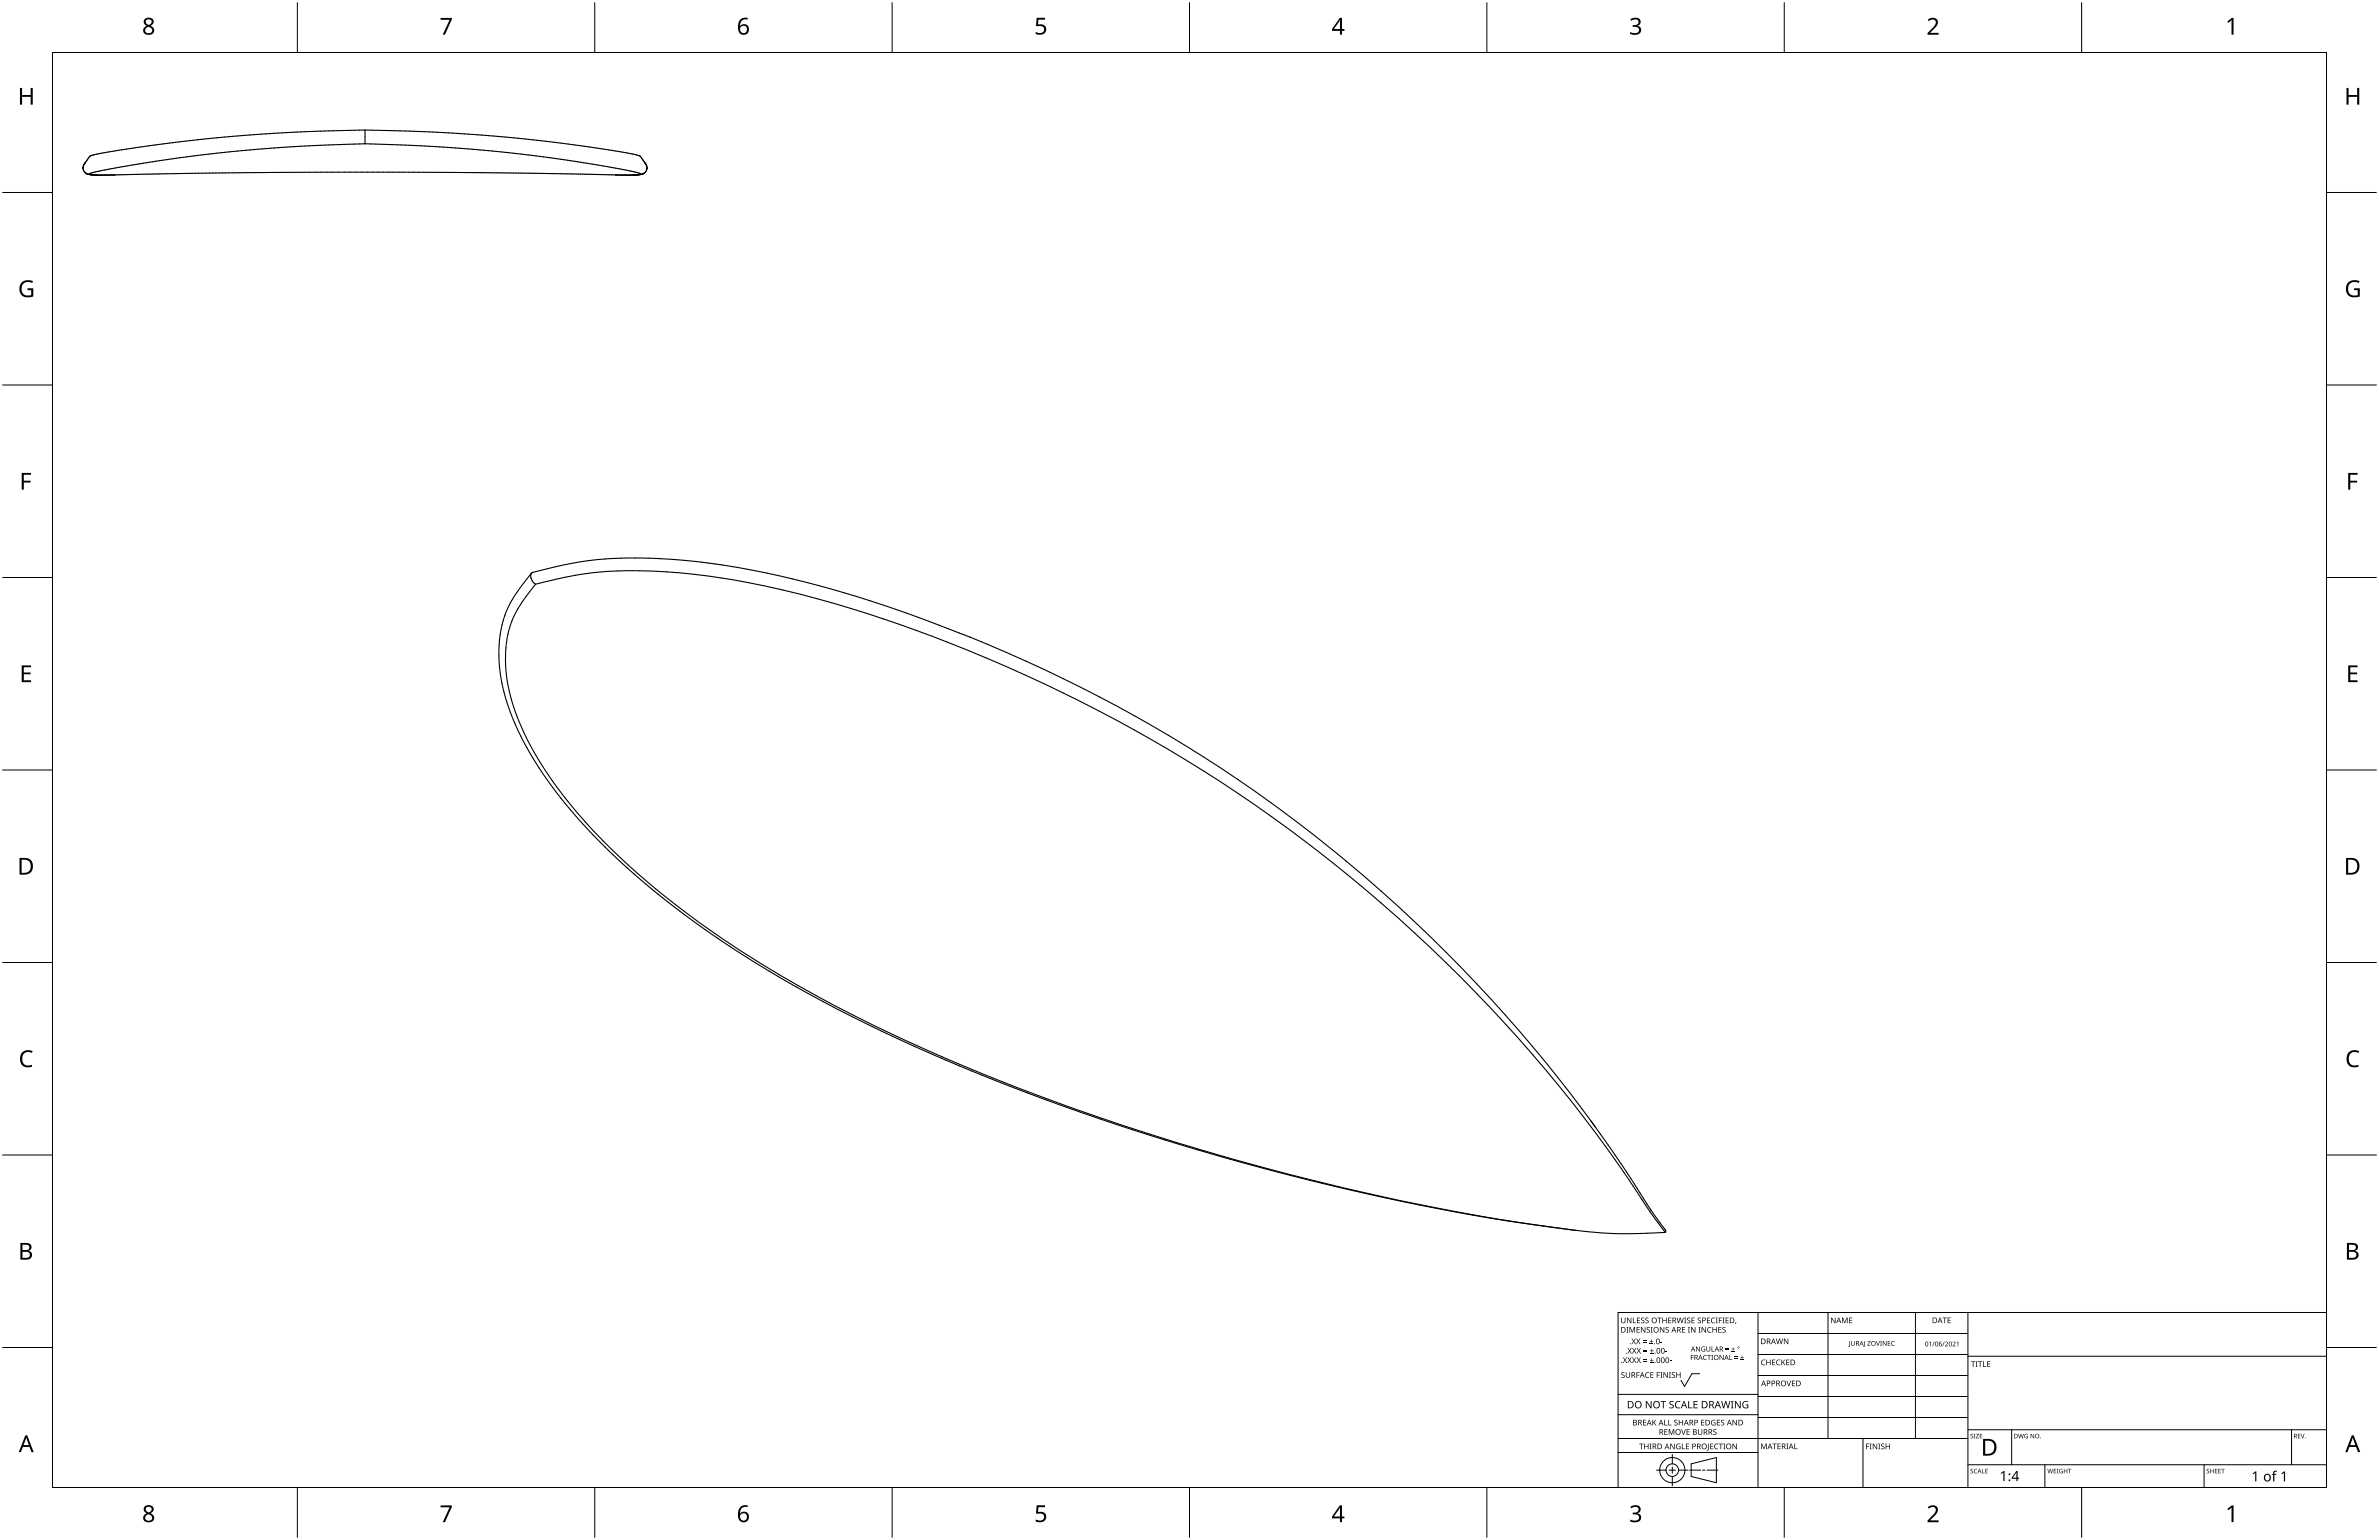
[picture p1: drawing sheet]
<svg xmlns="http://www.w3.org/2000/svg" width="864mm" height="559mm" viewBox="0 0 864 559" stroke-linecap="round" stroke-linejoin="round" font-family="sans-serif">
<g fill="none" stroke="#000" stroke-width=".4">
<path d="M30.4 59.8l-.1 .4M30.4 59.8h.1M30.5 59.7l-.1 .1M30.5 59.7h.1M30.6 59.5l-.1 .2M30.7 59.4l-.1 .1M30.7 59.4h.1M30.8 59.3l-.1 .1M30.8 59.2v.1M30.9 59.1v.1M32.6 56.8l-1.7 2.4M32.6 56.7v.1"/>
<path d="M132.5 52.2l-26.8 1.1-25.2 2.1-25.1 3.3-14.2 2.4-7.8 1.6a.53 .53 0 0 0-.8 .5l.2 .1M132.5 47.2l-27.6 .9-25.7 1.9-28.5 3.4-13.3 2.1-4.8 1.2M132.5 52.2l27.5 1.1 26 2.2 14.1 1.8 14.1 2.1 14 2.5 4.3 1.3M132.5 47.2v5M132.5 47.2l24.4 .7 22.6 1.5 21.7 2.2 22.4 3.2M223.6 54.8l8.5 1.7 2 2.6M234.2 59.2h.1M234.2 59.2v.1M234.2 59.3l.2 .2M234.4 59.5v.1M234.4 59.6l.1 .1M234.5 59.7h.1"/>
<path d="M234.5 59.7l.1 .1M234.6 59.8h.1M234.6 59.8l.2 .4M30.2 61v.1M30.2 61.1l.3 1 .7 .8M30.2 60.3v.7M30.3 60.2l-.1 .1M31.2 62.9h.1M31.3 62.9l.1 .1M31.4 63h.1M31.4 63l.2 .1M31.6 63.1h.1"/>
<path d="M31.7 63.1h.1M31.8 63.2h.1M31.9 63.2h.1M32 63.2h.1M32.1 63.2l.1 .1M32.2 63.3h.1M32.2 63.3h.2M32.4 63.3h.1M32.5 63.3l.1 .1M32.6 63.4h.1M32.7 63.4h.1M32.8 63.4h.1"/>
<path d="M32.8 63.4h.2M32.8 63.3l.4 .1M33 63.4h.1M33.1 63.4h.1M33.2 63.4l.6 .1M33.8 63.5h.3M33.8 63.5h.8M34.1 63.5h.1M34.2 63.5h.2M34.4 63.5h.1M34.4 63.5h.2M34.6 63.5h.4"/>
<path d="M35 63.5h1.1M36.1 63.5h.6M36.1 63.5h.7M41.2 63.5h-4.4M41.2 63.5h-4.5M41.7 63.5h-.5M41.7 63.5l41.8-.8 49-.2 49 .2 42.4 .8M223.9 63.5h.5M223.9 63.5h.4M224.3 63.5h2.6M224.4 63.5h2.5M226.9 63.5h.7"/>
<path d="M227.6 63.5h.8M228.3 63.5h-.7M228.9 63.5h-.6M228.9 63.5h-.5M229.5 63.5h-.6M230 63.5h-.5M230.1 63.5h-.6M230.4 63.5h-.3M230.5 63.5h-.5M230.6 63.5h-.2M230.6 63.5h.1M230.8 63.5h-.2"/>
<path d="M230.8 63.5h.1M231 63.5h-.2M231.1 63.5h-.1M231.2 63.5h-.7M231.2 63.5h-.1M231.5 63.4l-.3 .1M231.5 63.5h-.3M231.8 63.4h-.3M231.8 63.4l-.3 .1M232.2 63.4h-.4M232.2 63.3l-.4 .1M232.3 63.4h-.1"/>
<path d="M232.3 63.4h.1M232.4 63.4h.1M232.5 63.3l-.1 .1M232.5 63.2l-.3 .1M232.5 63.2h.1M232.6 63.3h-.1M232.6 63.3h.1M232.8 63.3h-.2M232.8 63.3h.1M232.9 63.3h-.1M232.9 63.3h.1M233 63.2l-.1 .1"/>
<path d="M233.1 63.2h-.1M233.1 63.2h.1M233.2 63.2h.1M233.2 63.1v.1M233.4 63.1h-.2M233.4 63.1h.1M233.5 63.1h-.1M233.5 63v.1M233.6 63h-.1M233.6 63h.1M233.7 62.9l-.1 .1M233.7 62.9h.1"/>
<path d="M233.8 62.9h-.1M234.8 60.2v.1M234.8 60.3l.1 .7M234.8 61.3l-.3 .9-.7 .7M234.8 61.2v.1M234.9 61.1l-.1 .1M234.9 61v.1M192.8 209.9l.6 1.1 1 1M192.9 208l-.3 .9 .2 1M192.9 208l-4.4 5.7-2.9 4.4-2 4.2-1.4 4.4a59 59 0 0 0 5.9 38.4l3.4 6.7 4.5 7.3 5.1 7.2 6 7.6 6.7 7.4 7.3 7.5 7.9 7.3 8.1 6.9 9.1 7.2 9.7 7.1 10.3 6.9 10.2 6.5 10 5.9 12.5 6.9 23.5 11.8 27.8 12.3 29.8 11.6 30.3 10.4 33 10.1 33.3 8.9 34.1 7.7 31 5.8 30.7 4.4M193.4 207.7l-.5 .3M193.4 207.7l9.6-2.3 7.3-1.5 6.3-.8 7.3-.5 8.9-.1 9.2 .3 9.5 .8 9.6 1.2 9.6 1.7 11.5 2.3 22.4 5.8 22.5 7.2 25.2 9.5"/>
<path d="M193.4 207.7h.1M194.4 212l-.8 1.1a37.9 37.9 0 0 0-9.7 19.9 60.2 60.2 0 0 0 7.2 34.8l4.4 7.8 5 7.7 5.6 7.5 6.8 7.9 6.8 7.2 8.5 8.1 8.9 7.8 9.5 7.5 10.1 7.4 10.3 7.1 12.8 8 10.8 6.3 11.3 6.2 12.7 6.5 13.2 6.3 14.2 6.4 15.7 6.6 17.3 6.7 16.3 6 17.9 6.1 18.2 5.8 17.1 5 18.5 5.1 18.6 4.7 20.1 4.7 17.6 3.7 21.1 3.9 16.6 2.6 16.6 2.2 9.5 .9 9.4 .1 12-.4M194.4 212l11.3-2.6 9.1-1.5 10.3-.8 11 .1 12.9 .9 12.7 1.6 13.1 2.3 15.1 3.5 15.6 4.3 16.3 5.2 16.7 5.9 16.1 6.4 16.6 7.2 15.8 7.5 16.4 8.3 14.7 8.1 14.7 8.8 12.6 8 13 8.8 13.7 10 12.5 9.7 12.9 10.7 12.3 10.8 11.5 10.6 11.2 11.1 11.6 12.1 10.7 11.9 10.2 12 8.7 11 9 11.9 7.7 11 9 13.5 5.1 6.9M352 231.1l16.7 7.1 16.2 7.5 17.5 8.9 14.6 8.1 16.9 10.1 13.5 8.7 15 10.5 15 11.3 14.2 11.6 14.4 12.6 13.7 12.9 12.7 12.7 12.4 13.4 12.3 14.1 10.8 13.4 11.2 14.9M577.5 406.7l6.3 8.8M583.8 415.5l7.2 10.6 8.3 13 5.2 7.1 .2 .7-.2 .3"/>
</g>
<path d="M19 19.1h825.5v520.7h-825.5z" fill="none" stroke="#000" stroke-width=".36"/>
<g fill="none" stroke="#000" stroke-width=".36">
<path d="M107.9 1v18.1M215.9 1v18.1M323.8 1v18.1M431.8 1v18.1M539.7 1v18.1M647.7 1v18.1M755.6 1v18.1M1 69.9h18M844.5 69.9h18.1M1 139.7h18M844.5 139.7h18.1M1 209.6h18"/>
<path d="M844.5 209.6h18.1M1 279.4h18M844.5 279.4h18.1M1 349.3h18M844.5 349.3h18.1M1 419.1h18M844.5 419.1h18.1M1 489h18M844.5 489h18.1M107.9 539.8v18M215.9 539.8v18M323.8 539.8v18"/>
<path d="M431.8 539.8v18M539.7 539.8v18M647.7 539.8v18M755.6 539.8v18"/>
</g>
<g fill="#000">
<path d="M159.9 6.5h4.1v.6l-2.5 5.5h-.8l2.5-5.4h-3.3zM376.3 6.5h3.1v.6h-2.4l-.2 1.8a2.04 2.04 0 0 1 3 1.7 2.04 2.04 0 0 1-2.8 2l-1.1-.3v-.7a1.97 1.97 0 0 0 3.1-.6 1.39 1.39 0 0 0-.5-1.4 1.39 1.39 0 0 0-1.5-.1l-.9-.2zM591.8 7a2.17 2.17 0 0 1 2.2-.7 2.17 2.17 0 0 1 1.6 1.6 1.48 1.48 0 0 1-1.3 1.5 1.62 1.62 0 0 1 1.5 1.8 1.62 1.62 0 0 1-1.8 1.4l-2.2-.3v-.7a2.16 2.16 0 0 0 3.2-.5 1.23 1.23 0 0 0-1.7-1.4h-.6v-.6a1.41 1.41 0 0 0 1.5-.1 1.41 1.41 0 0 0 .5-1.4 1.78 1.78 0 0 0-2.5-.1zM699.8 7.2a2.02 2.02 0 0 1 2.3-.8 2.02 2.02 0 0 1 1.3 2.1l-.5 1.1-2.2 2.3h3v.7h-4v-.6l1.9-2a1.71 1.71 0 0 0 .5-2.8l-.8-.1-1.1 .6zM808.5 7.8l1.7-1.3h.6v6.1h-.7v-5.3l-1.2 1zM7.2 31.9h.8v2.6h3.1v-2.6h.8v6.1h-.8v-2.9h-3.1v2.9h-.8zM851.8 31.9h.8v2.6h3.1v-2.6h.7v6.1h-.7v-2.9h-3.1v2.9h-.8zM7.9 102.5a3.9 3.9 0 0 1 4.1-.5l-.3 .7a2.51 2.51 0 0 0-3.8 1.9 2.51 2.51 0 0 0 3.4 2.5v-1.8h-1.3v-.7h2.1v3l-.5 .1a3.1 3.1 0 0 1-4.5-2.2 3.5 3.5 0 0 1 .8-3zM852.4 102.5a3.9 3.9 0 0 1 4.2-.5l-.3 .7a2.51 2.51 0 0 0-3.9 1.9 2.51 2.51 0 0 0 3.5 2.5v-1.8h-1.4v-.7h2.1v3l-.4 .1a3.1 3.1 0 0 1-4.6-2.2 3.5 3.5 0 0 1 .8-3zM7.9 171.6h3.4v.7h-2.7v2.1h2.5v.7h-2.5v2.6h-.7zM852.4 171.6h3.4v.7h-2.6v2.1h2.5v.7h-2.5v2.6h-.8zM7.9 241.5h3.4v.6h-2.7v1.9h2.5v.7h-2.5v2.2h2.7v.6h-3.4z"/>
<path d="M852.4 241.5h3.4v.6h-2.6v1.9h2.5v.7h-2.5v2.2h2.6v.6h-3.4zM8 381.9a3.4 3.4 0 0 1 3.9-.5l-.3 .7a2.37 2.37 0 0 0-3 .2 2.37 2.37 0 0 0-.4 2.9 2.31 2.31 0 0 0 3.4 1.2v.7a3.1 3.1 0 0 1-3.6-.6 3.1 3.1 0 0 1-.5-3.6zM852.6 381.9a3.4 3.4 0 0 1 3.8-.5l-.3 .7a2.37 2.37 0 0 0-2.9 .2 2.37 2.37 0 0 0-.4 2.9 2.31 2.31 0 0 0 3.4 1.2v.7a3.1 3.1 0 0 1-3.6-.6 3.1 3.1 0 0 1-.6-3.6zM159.9 546.3h4.1v.5l-2.5 5.5h-.8l2.5-5.4h-3.3zM376.3 546.2h3.1v.7h-2.4l-.2 1.8a2.04 2.04 0 0 1 3 1.6 2.04 2.04 0 0 1-2.8 2l-1.1-.3v-.7a1.97 1.97 0 0 0 3.1-.6 1.39 1.39 0 0 0-.5-1.4 1.39 1.39 0 0 0-1.5-.1l-.9-.1zM591.8 546.8a2.17 2.17 0 0 1 2.2-.7 2.17 2.17 0 0 1 1.6 1.6 1.48 1.48 0 0 1-1.3 1.4 1.62 1.62 0 0 1 1.5 1.8 1.62 1.62 0 0 1-1.8 1.5l-2.2-.3v-.7a2.16 2.16 0 0 0 3.2-.5 1.23 1.23 0 0 0-1.7-1.4h-.6v-.6a1.41 1.41 0 0 0 1.5-.2 1.41 1.41 0 0 0 .5-1.4 1.78 1.78 0 0 0-2.5 0zM699.8 546.9a2.02 2.02 0 0 1 2.3-.7 2.02 2.02 0 0 1 1.3 2l-.5 1.1-2.2 2.4h3v.7h-4v-.7l1.9-1.9a1.71 1.71 0 0 0 .5-2.9h-.8l-1.1 .5zM808.5 547.5l1.7-1.2h.6v6h-.7v-5.3l-1.2 1z"/>
<path d="M52.4 7a1.79 1.79 0 0 1 2.3-.6 1.79 1.79 0 0 1 .9 2.1l-1 .8a1.73 1.73 0 0 1 1.3 2.3 1.73 1.73 0 0 1-2.4 1 1.64 1.64 0 0 1-1.5-1.5 1.64 1.64 0 0 1 1.2-1.7 1.61 1.61 0 0 1-.8-2.4zM52.7 11a1.2 1.2 0 0 0 2.4 0 1.2 1.2 0 0 0-2.4 0zM53 8a1.02 1.02 0 0 0 2 0 1.02 1.02 0 0 0-2 0z"/>
<path d="M268.8 7.1l.9-.6 1-.1 .7 .1v.6a2.05 2.05 0 0 0-2.7 2.4 1.88 1.88 0 0 1 2.8-.2 1.88 1.88 0 0 1-.1 2.8 2.13 2.13 0 0 1-2.6 .2 2.13 2.13 0 0 1-.9-2.3l.1-1.6zM268.6 10.7a1.32 1.32 0 0 0 2.6 0 1.32 1.32 0 0 0-2.6 0z"/>
<path d="M486.4 6.5h.8v4h.8v.7h-.8v1.4h-.8v-1.4h-2.9v-.6zM486.4 7.3l-2.2 3.2h2.2z"/>
<path d="M7.1 311.3h1.9a3 3 0 0 1 3 3.1 3 3 0 0 1-3.2 3h-1.7zM7.9 312v4.7h.8a2.38 2.38 0 0 0 2.4-2.3 2.38 2.38 0 0 0-2.2-2.4z"/>
<path d="M851.6 311.3h1.9a3 3 0 0 1 3 3.1 3 3 0 0 1-3.2 3h-1.7zM852.4 312v4.7h.8a2.38 2.38 0 0 0 2.5-2.3 2.38 2.38 0 0 0-2.3-2.4z"/>
<path d="M7.4 451h1.7a1.65 1.65 0 0 1 1.9 .4 1.65 1.65 0 0 1 .3 1.8l-1 .7a1.66 1.66 0 0 1 1.3 2 1.66 1.66 0 0 1-2.1 1.2h-2.1zM8.2 454.2v2.2h1.2a1.15 1.15 0 0 0 1.4-1.1 1.15 1.15 0 0 0-1.5-1.1zM8.2 451.7v1.9h1.1a1.04 1.04 0 0 0 1.3-1.1 1.04 1.04 0 0 0-1.4-.8z"/>
<path d="M852 451h1.7a1.65 1.65 0 0 1 1.8 .4 1.65 1.65 0 0 1 .3 1.8l-1 .7a1.66 1.66 0 0 1 1.4 2 1.66 1.66 0 0 1-2.1 1.2h-2.1zM852.7 454.2v2.2h1.2a1.15 1.15 0 0 0 1.5-1.1 1.15 1.15 0 0 0-1.5-1.1zM852.7 451.7v1.9h1.1a1.04 1.04 0 0 0 1.4-1.1 1.04 1.04 0 0 0-1.5-.8z"/>
<path d="M9.2 520.8h.7l2.3 6.1h-.8l-.7-1.9h-2.4l-.7 1.9h-.8zM9.5 521.6l-.9 2.8h1.9z"/>
<path d="M853.7 520.8h.7l2.4 6.1h-.8l-.7-1.9h-2.4l-.8 1.9h-.7zM854.1 521.6l-1 2.8h1.9z"/>
<path d="M52.4 546.8a1.79 1.79 0 0 1 2.3-.7 1.79 1.79 0 0 1 .9 2.1l-1 .9a1.73 1.73 0 0 1 1.3 2.2 1.73 1.73 0 0 1-2.4 1.1 1.64 1.64 0 0 1-1.5-1.5 1.64 1.64 0 0 1 1.2-1.8 1.61 1.61 0 0 1-.8-2.3zM52.7 550.7a1.2 1.2 0 0 0 2.4 0 1.2 1.2 0 0 0-2.4 0zM53 547.8a1.02 1.02 0 0 0 2 0 1.02 1.02 0 0 0-2 0z"/>
<path d="M268.8 546.8l.9-.5 1-.1h.7v.7a2.05 2.05 0 0 0-2.7 2.3 1.88 1.88 0 0 1 2.8-.2 1.88 1.88 0 0 1-.1 2.8 2.13 2.13 0 0 1-2.6 .3 2.13 2.13 0 0 1-.9-2.4l.1-1.5zM268.6 550.4a1.32 1.32 0 0 0 2.6 0 1.32 1.32 0 0 0-2.6 0z"/>
<path d="M486.4 546.2h.8v4.1h.8v.6h-.8v1.4h-.8v-1.4h-2.9v-.6zM486.4 547l-2.2 3.3h2.2z"/>
</g>
<g fill="none" stroke="#000" stroke-width=".36">
<path d="M638.2 476.3v63.5h-50.8v-63.5h257.1M663.6 476.3v45.7M695.3 476.3v45.7M714.4 476.3v63.5M617 498.5h-2.8l-2.7 4.6-1.3-2.2M638.2 483.9h76.2M638.2 491.5h76.2M638.2 499.1h76.2M714.4 492.1h130.1M587.4 513.3h50.8M587.4 506h50.8M638.2 506.7h76.2"/>
<path d="M638.2 514.4h76.2M714.4 518.8h130.1M730.2 518.8v12.7M831.8 518.8v12.7M587.4 527.1h50.8M587.4 522h127M601.3 533.5h3.5M605.9 533.5h2.3M607.1 527.7v3.5M607.1 532.3v2.3M607.1 535.7v3.5M609.3 533.5h3.5"/>
<path d="M613.3 533.5h4M613.9 531.2l9.2-2.3v9.1l-9.2-2.3zM618 533.5h.9M619.6 533.5h4M676.3 522v17.8M714.4 531.5h130.1M742.3 531.5v8.3M800.1 531.5v8.3"/>
<circle cx="607.1" cy="533.5" r="2.29"/>
<circle cx="607.1" cy="533.5" r="4.6"/>
</g>
<g fill="#000">
<path d="M588.5 478.1h.3v1.3a.53 .53 0 0 0 .5 .5 .53 .53 0 0 0 .5-.5v-1.3h.3v1.3a.78 .78 0 0 1-.8 .8 .78 .78 0 0 1-.8-.8zM595.8 478.3l.7-.2 .4 .1-.1 .2a.47 .47 0 0 0-.6-.2 .47 .47 0 0 0-.2 .7 .47 .47 0 0 0 .6 .2 .66 .66 0 0 1 .2 1 .66 .66 0 0 1-1 0v-.2a.51 .51 0 0 0 .7 .1 .51 .51 0 0 0 .2-.7 .51 .51 0 0 0-.7-.2zM597.4 478.3l.7-.2 .4 .1-.1 .2a.47 .47 0 0 0-.6-.2 .47 .47 0 0 0-.2 .7 .47 .47 0 0 0 .6 .2 .66 .66 0 0 1 .2 1 .66 .66 0 0 1-1.1 0l.1-.2a.51 .51 0 0 0 .7 .1 .51 .51 0 0 0 .1-.7 .51 .51 0 0 0-.7-.2zM612.5 478.3l.7-.2 .4 .1-.1 .2a.47 .47 0 0 0-.6-.2 .47 .47 0 0 0-.2 .7 .47 .47 0 0 0 .6 .2 .66 .66 0 0 1 .2 1 .66 .66 0 0 1-1 0v-.2a.51 .51 0 0 0 .7 .1 .51 .51 0 0 0 .1-.7 .51 .51 0 0 0-.6-.2zM616.4 478.3l.7-.2 .4 .1-.1 .2a.47 .47 0 0 0-.6-.2 .47 .47 0 0 0-.3 .7 .47 .47 0 0 0 .7 .2 .66 .66 0 0 1 .2 1 .66 .66 0 0 1-1.1 0l.1-.2a.51 .51 0 0 0 .6 .1 .51 .51 0 0 0 .2-.7 .51 .51 0 0 0-.7-.2zM621.4 478.4l.7-.3 .5 .1-.1 .2a.81 .81 0 0 0-1.1 .8 .81 .81 0 0 0 1.2 .7 .96 .96 0 0 1-1.4-.2 .96 .96 0 0 1 .2-1.3zM630 479.8h.3l-.4 .7zM588.6 498.1l.7-.2 .4 .1v.2a.47 .47 0 0 0-.7-.2 .47 .47 0 0 0-.2 .7 .47 .47 0 0 0 .6 .2 .66 .66 0 0 1 .2 1 .66 .66 0 0 1-1 0v-.2a.51 .51 0 0 0 .7 .1 .51 .51 0 0 0 .2-.7 .51 .51 0 0 0-.7-.2zM589.1 492.6h.3l.5 .7 .5-.7h.3l-.7 .9 .7 1.1h-.3l-.5-.9-.6 .9h-.2l.6-1.1zM590.4 481.5h.7l-.2 .2v1.6l.2 .2h-.7l.2-.2v-1.6zM590.2 497.9h.2v1.3a.53 .53 0 0 0 .6 .6 .53 .53 0 0 0 .5-.6v-1.3h.2v1.3a.78 .78 0 0 1-.7 .8 .78 .78 0 0 1-.8-.8zM590.6 478.1h.3l1.1 1.7v-1.7h.2v2h-.3l-1.1-1.6v1.6h-.2z"/>
<path d="M590.8 492.6h.3l.5 .7 .5-.7h.2l-.6 .9 .7 1.1h-.3l-.6-.9-.5 .9h-.3l.7-1.1zM590.8 489.1h.3l.5 .8 .5-.8h.2l-.6 1 .7 1.1h-.3l-.5-.9-.6 .9h-.2l.6-1.1zM591.5 481.5h.4l.6 1.7 .7-1.7h.3v2h-.2v-1.7l-.7 1.7h-.2l-.7-1.7 .1 1.7h-.3zM592.8 478.1h.2v1.8h.9v.2h-1.1zM592.3 485.7h.2l.5 .8 .5-.8h.3l-.6 1 .7 1.1h-.3l-.6-.9-.5 .9h-.3l.7-1.1zM592.4 492.6h.3l.5 .7 .5-.7h.3l-.6 .9 .6 1.1h-.3l-.5-.9-.5 .9h-.3l.7-1.1zM592.5 489.1h.2l.5 .8 .5-.8h.3l-.6 1 .7 1.1h-.3l-.6-.9-.5 .9h-.3l.7-1.1zM594 497.9h1.2v.2h-.9v.8h.8v.2h-.8v.8h-.3zM594.1 481.5h1.1v.2h-.9v.7h.9v.2h-.9v.7h.9v.2h-1.1zM594.2 478.1h1.2v.2h-.9v.7h.8v.2h-.8v.7h.9v.2h-1.2zM593.9 485.7h.3l.5 .8 .5-.8h.3l-.7 1 .7 1.1h-.3l-.5-.9-.5 .9h-.3l.7-1.1zM594.1 492.6h.3l.5 .7 .5-.7h.2l-.6 .9 .7 1.1h-.3l-.5-.9-.6 .9h-.2l.6-1.1z"/>
<path d="M594.1 489.1h.3l.5 .8 .5-.8h.3l-.7 1 .7 1.1h-.3l-.5-.9-.6 .9h-.2l.6-1.1zM596.4 486.9h1.3v.2h-1.3zM596.4 486.4h1.3v.2h-1.3zM596.6 493.8h1.3v.2h-1.3zM596.6 493.2h1.3v.2h-1.3zM596.6 490.3h1.3v.2h-1.3zM596.6 489.8h1.3v.2h-1.3zM595.7 481.5h.3l1 1.7v-1.7h.3v2h-.3l-1.1-1.6v1.6h-.2zM597.5 498.2l.7-.3 .5 .1-.1 .2a.81 .81 0 0 0-1.1 .8 .81 .81 0 0 0 1.2 .7 .96 .96 0 0 1-1.4-.2 .96 .96 0 0 1 .2-1.3zM598.8 487.6h1.3v.2h-1.3zM598.9 494.4h1.4v.2h-1.4zM599 491h1.3v.2h-1.3z"/>
<path d="M597.8 481.7l.7-.2 .4 .1-.1 .2a.47 .47 0 0 0-.6-.2 .47 .47 0 0 0-.2 .7 .47 .47 0 0 0 .6 .2 .66 .66 0 0 1 .2 1 .66 .66 0 0 1-1 0v-.2a.51 .51 0 0 0 .7 .1 .51 .51 0 0 0 .2-.7 .51 .51 0 0 0-.7-.2zM599.3 486.1h.2v.5h.6v.2h-.6v.6h-.2v-.6h-.5v-.2h.5zM599.5 492.9h.2v.6h.6v.2h-.6v.6h-.2v-.6h-.6v-.2h.6zM599.5 489.5h.2v.6h.6v.2h-.6v.5h-.2v-.5h-.5v-.2h.5zM599.2 481.5h.7l-.2 .2v1.6l.2 .2h-.7l.3-.2v-1.6zM599.1 497.9h1.1v.2h-.8v.7h.8v.2h-.8v.7h.8v.2h-1.1zM601.4 497.9h1.1v.2h-.8v.8h.8v.2h-.8v.8h-.3zM601.6 478.1h1.5v.2h-.6v1.8h-.2v-1.8h-.7zM602.7 486.9h.7v.2h-.7zM602.7 497.9h.8l-.3 .2v1.6l.3 .2h-.8l.3-.2v-1.6zM602.6 481.5h.2l1.1 1.7v-1.7h.3v2h-.3l-1.1-1.6v1.6h-.2zM604.6 490.3h.6v.2h-.6z"/>
<path d="M603.5 478.1h.2v.9h1v-.9h.3v2h-.3v-.9h-1v.9h-.2zM603.8 497.9h.3l1.1 1.7v-1.7h.3v2h-.3l-1.1-1.6v1.6h-.3zM604.7 481.7l.7-.2 .4 .1-.1 .2a.47 .47 0 0 0-.6-.2 .47 .47 0 0 0-.2 .7 .47 .47 0 0 0 .6 .2 .66 .66 0 0 1 .2 1 .66 .66 0 0 1-1 0v-.2a.51 .51 0 0 0 .7 .1 .51 .51 0 0 0 .1-.7 .51 .51 0 0 0-.6-.2zM606.2 493.7h.6v.2h-.6zM605.8 497.9h.8l-.3 .2v1.6l.3 .2h-.8l.3-.2v-1.6zM605.6 478.1h1.1v.2h-.9v.7h.8v.2h-.8v.7h.9v.2h-1.1zM607 498.1l.7-.2 .4 .1-.1 .2a.47 .47 0 0 0-.6-.2 .47 .47 0 0 0-.2 .7 .47 .47 0 0 0 .6 .2 .66 .66 0 0 1 .2 1 .66 .66 0 0 1-1.1 0l.1-.2a.51 .51 0 0 0 .7 .1 .51 .51 0 0 0 .1-.7 .51 .51 0 0 0-.7-.2zM608.5 497.9h.3v.9h1v-.9h.3v2h-.3v-.9h-1v.9h-.3zM608.7 478.1h.2l.4 1.7 .5-1.7h.3l.4 1.7 .5-1.7h.2l-.5 2h-.3l-.5-1.7-.5 1.7h-.2zM610.6 481.5h1.1v.2h-.9v.7h.9v.2h-.9v.7h.9v.2h-1.1zM611.4 478.1h.7l-.2 .2v1.6l.2 .2h-.7l.2-.2v-1.6zM612.7 481.5h.8l-.3 .2v1.6l.3 .2h-.8l.3-.2v-1.6z"/>
<path d="M613.8 491.7h1v.2h-.8v.6h.8v.2h-.8v.8h-.2zM614 478.1h1.2v.2h-.9v.7h.8v.2h-.8v.7h.9v.2h-1.2zM613.8 481.5h.3l1.1 1.7v-1.7h.3v2h-.3l-1.1-1.6v1.6h-.3zM615.7 488.6h.2l1 1.5v-1.5h.2v1.8h-.3l-.9-1.5v1.5h-.2zM616.6 481.5h.7l-.2 .2v1.6l.2 .2h-.7l.2-.2v-1.6zM617.8 488.8l.8-.2 .4 .1-.1 .2a.75 .75 0 0 0-1.2 .5 .75 .75 0 0 0 1.1 .8v-.5h-.4v-.3h.6v.9a1 1 0 0 1-1.3-.2 1 1 0 0 1 .1-1.3zM618.5 491.9l.6-.3 .5 .1-.1 .2a.73 .73 0 0 0-1 .7 .73 .73 0 0 0 1.1 .6 .86 .86 0 0 1-1.3-.1 .86 .86 0 0 1 .2-1.2zM617.7 481.5h.3l1.1 1.7v-1.7h.2v2h-.3l-1.1-1.6v1.6h-.2zM619.7 491.7h1.4v.2h-.6v1.6h-.2v-1.6h-.6zM620 481.8l.7-.3 .6 .1-.1 .2a.81 .81 0 0 0-1.2 .8 .81 .81 0 0 0 1.2 .7 .96 .96 0 0 1-1.4-.2 .96 .96 0 0 1 .2-1.3zM619.6 478.1h1.2v.2h-.9v.7h.8v.2h-.8v.7h.9v.2h-1.2zM619.4 488.6h.3v1.2a.47 .47 0 0 0 .4 .4 .47 .47 0 0 0 .5-.4v-1.2h.2v1.2a.7 .7 0 0 1-.7 .6 .7 .7 0 0 1-.7-.6z"/>
<path d="M621.3 488.6h.2v1.6h.8v.2h-1zM621.2 491.7h.7l-.2 .1v1.5l.2 .2h-.7l.2-.2v-1.5zM621.6 481.5h.3v.9h1v-.9h.3v2h-.3v-.9h-1v.9h-.3zM622.8 478.1h.8l-.3 .2v1.6l.3 .2h-.8l.3-.2v-1.6zM624 478.1h1.1v.2h-.9v.8h.8v.2h-.8v.8h-.2zM623.7 481.5h1.2v.2h-.9v.7h.8v.2h-.8v.7h.9v.2h-1.2zM624.2 491.7h.3l1 1.5v-1.5h.2v1.8h-.3l-1-1.5v1.5h-.2zM625.3 478.1h.7l-.2 .2v1.6l.2 .2h-.7l.2-.2v-1.6zM626.4 489.7l1.2 .2zM626.4 489.2l1.2 .2zM625.3 481.7l.7-.2 .4 .1-.1 .2a.47 .47 0 0 0-.6-.2 .47 .47 0 0 0-.2 .7 .47 .47 0 0 0 .6 .2 .66 .66 0 0 1 .2 1 .66 .66 0 0 1-1 0v-.2a.51 .51 0 0 0 .7 .1 .51 .51 0 0 0 .2-.7 .51 .51 0 0 0-.7-.2zM626.4 478.1h1.1v.2h-.9v.7h.9v.2h-.9v.7h.9v.2h-1.1z"/>
<path d="M627.8 491.7h.2v1.6h.8v.2h-1zM628.5 490.2l1.2 .2zM629 488.9l.2 .5h.5l-.5 .2v.5l-.2-.5h-.5l.5-.2zM629.7 492.7l1.2 .2zM629.7 492.2l1.2 .2zM631.8 493.3l1.2 .2zM632.3 492l.2 .5h.5l-.5 .2v.5l-.2-.5h-.5l.5-.2zM639.6 493.6l.7-.3 .5 .1-.1 .3a.81 .81 0 0 0-1.1 .7 .81 .81 0 0 0 1.2 .7 .96 .96 0 0 1-1.4-.1 .96 .96 0 0 1 .2-1.4zM641.2 493.3h.3v.9h1v-.9h.2v2.1h-.2v-1h-1v1h-.3zM643.3 493.3h1.1v.3h-.8v.6h.8v.2h-.8v.7h.8v.3h-1.1zM645 493.6l.7-.3 .6 .1-.1 .3a.81 .81 0 0 0-1.2 .7 .81 .81 0 0 0 1.2 .7 .96 .96 0 0 1-1.3-.1 .96 .96 0 0 1 .1-1.4zM644.7 485.7h.3l.4 1.7 .4-1.7h.3l.5 1.7 .4-1.7h.3l-.6 2h-.2l-.5-1.7-.5 1.7h-.3z"/>
<path d="M646.7 493.3h.2v1l.9-1h.3l-.8 .9 .8 1.2h-.3l-.7-1-.2 1h-.2zM647.6 485.7h.3l1 1.7v-1.7h.3v2h-.3l-1.1-1.6v1.6h-.2zM648.4 493.3h1.2v.3h-.9v.6h.8v.2h-.8v.7h.9v.3h-1.2zM664.7 478.1h.3l1.1 1.7v-1.7h.2v2h-.3l-1.1-1.7v1.7h-.2zM668.7 478.1h.3l.7 1.6 .6-1.6h.4v2h-.3l.1-1.8-.7 1.8h-.2l-.7-1.8v1.8h-.2zM671.3 486.6h.3l-.1 1.8-.5 .4-.1-.2 .4-.2zM671.2 478.1h1.2v.2h-.9v.6h.8v.3h-.8v.7h.9v.2h-1.2zM672 486.6h.2v1.1a.44 .44 0 0 0 .4 .5 .44 .44 0 0 0 .5-.5v-1.1h.2v1.1a.66 .66 0 0 1-.7 .6 .66 .66 0 0 1-.6-.6zM676.7 486.6h.2v1.8l-.5 .4-.1-.2 .4-.2zM677.9 486.6h1.1l-.9 1.5h1v.2h-1.2l.9-1.5h-.9zM681 486.6h.2l.5 1.5 .5-1.5h.2l-.6 1.7h-.2zM682.5 486.6h.6l-.2 .2 .2 1.5h-.6l.2-.2z"/>
<path d="M683.5 486.6h.2l.9 1.4v-1.4h.2v1.7h-.2l-.9-1.4v1.4h-.2zM685.3 486.6h.9v.2h-.7v.5h.7l-.7 .2v.6h.7v.2h-.9zM686.7 486.8l.6-.2 .5 .1-.1 .2a.68 .68 0 0 0-1 .6 .68 .68 0 0 0 1 .6 .8 .8 0 0 1-1.1-.1 .8 .8 0 0 1 .1-1.2zM700.3 487.2l.6-.4v1.7h-.2v-1.4zM702.1 486.8h.2l-.6 1.7h-.2zM705.7 486.8h.2l-.6 1.7h-.2zM705.2 478.1h1.5v.2h-.6v1.8h-.3v-1.8h-.6zM706.1 487a.61 .61 0 0 1 1 .1 .61 .61 0 0 1-.4 .9l-.4 .3h.9v.2h-1.1l.4-.6a.46 .46 0 0 0 .5-.6 .46 .46 0 0 0-.8-.2zM707 478.1h1.2v.2h-.9v.6h.8v.3h-.8v.7h.9v.2h-1.2zM708.8 487a.61 .61 0 0 1 1 .1 .61 .61 0 0 1-.4 .9l-.4 .3h.9v.2h-1.1l.4-.6a.46 .46 0 0 0 .5-.6 .46 .46 0 0 0-.8-.2zM710.2 487.2l.7-.4v1.7h-.2v-1.4zM715.5 494h1.5v.2h-.6v1.8h-.3v-1.8h-.6z"/>
<path d="M717.2 494h.7l-.2 .2v1.6l.2 .2h-.7l.2-.2v-1.6zM718 494h1.6v.2h-.7v1.8h-.2v-1.8h-.7zM719.9 494h.2v1.8h.9v.2h-1.1zM721.4 494h1.1v.2h-.9v.6h.8v.2h-.8v.8h.9v.2h-1.1zM596.5 515.2h1.1v.2h-.9v.6h.8v.3h-.8v.7h.9v.2h-1.1zM597.4 508.4h.4l1.4 2.2v-2.2h.3v2.6h-.4l-1.4-2.2 .1 2.2h-.4zM599.8 515.2h.3v1l.9-1h.3l-.8 .9 .8 1.1h-.3l-.7-1-.2 1h-.3zM602.8 508.4h2v.3h-.8v2.3h-.4v-2.3h-.8zM604.1 515.2h.3v1.8h.9v.2h-1.2zM605.6 515.2h.3v1.8h.9v.2h-1.2zM606.1 508.6l.6-.2 .9 .1-.3 .2a.55 .55 0 0 0-1 .2 .55 .55 0 0 0 .7 .7 .82 .82 0 0 1 .5 1.2 .82 .82 0 0 1-1.2 .2l-.3-.1v-.3l.3 .1a.59 .59 0 0 0 1-.3 .59 .59 0 0 0-.8-.7l-.5-.4zM607.8 515.4l.7-.2 .5 .1-.1 .2a.47 .47 0 0 0-.7-.2 .47 .47 0 0 0-.2 .6 .47 .47 0 0 0 .6 .3 .66 .66 0 0 1 .2 1 .66 .66 0 0 1-1 0l.1-.2a.51 .51 0 0 0 .6 0 .51 .51 0 0 0 .2-.6 .51 .51 0 0 0-.7-.2z"/>
<path d="M608.4 508.7l.9-.4 .7 .2-.1 .3a1.06 1.06 0 0 0-1.5 .9 1.06 1.06 0 0 0 1.5 1v.2a1.38 1.38 0 0 1-1.7-.4 1.38 1.38 0 0 1 .2-1.8zM610.3 518.6h.2l.6 1.7 .6-1.7h.3l-.8 2h-.2zM609.4 515.2h.3v.8h1v-.8h.3v2h-.3v-.9h-1v.9h-.3zM612.8 508.4h.4v2.3h1.1v.3h-1.5zM614.8 508.4h1.4v.3h-1.1v.8h1.1v.3h-1.1v.9h1.1v.3h-1.4zM616.4 518.6h.2v1.3a.53 .53 0 0 0 .6 .5 .53 .53 0 0 0 .5-.5v-1.3h.2v1.3a.78 .78 0 0 1-.7 .8 .78 .78 0 0 1-.8-.8zM617.5 515.2h1.2v.2h-.9v.6h.8v.3h-.8v.7h.9v.2h-1.2zM621.4 515.4l.7-.2 .6 .1-.1 .2a.84 .84 0 0 0-1.3 .6 .84 .84 0 0 0 1.2 .9v-.6h-.4v-.3h.7v1a1.11 1.11 0 0 1-1.5-.2 1.11 1.11 0 0 1 .1-1.5zM623.2 515.2h1.2v.2h-.9v.6h.8v.3h-.8v.7h.9v.2h-1.2zM624.8 515.4l.7-.2 .4 .1-.1 .2a.47 .47 0 0 0-.6-.2 .47 .47 0 0 0-.2 .6 .47 .47 0 0 0 .6 .3 .66 .66 0 0 1 .2 1 .66 .66 0 0 1-1 0v-.2a.51 .51 0 0 0 .7 0 .51 .51 0 0 0 .2-.6 .51 .51 0 0 0-.7-.2zM624.8 508.4h.3l.6 2.2 .6-2.2h.3l.7 2.2 .5-2.2h.3l-.7 2.6h-.3l-.6-2.2-.7 2.2h-.3zM628.3 508.4h1l-.3 .3v2.1l.3 .2h-1l.3-.2v-2.1z"/>
<path d="M628.9 515.2h.3l1.1 1.7v-1.7h.2v2h-.3l-1.1-1.7 .1 1.7h-.3zM629.8 508.4h.4l1.4 2.2v-2.2h.3v2.6h-.4l-1.4-2.2v2.2h-.3zM632.8 508.7l1.2-.3 .6 .1-.1 .3a1.09 1.09 0 0 0-1.7 .8 1.09 1.09 0 0 0 1.5 1.1v-.8h-.6v-.3h.9v1.3a1.44 1.44 0 0 1-1.9-.3 1.44 1.44 0 0 1 .1-1.9zM648.5 501h.3l.6 1.7 .5-1.7h.3l-.7 2h-.3zM650.5 501h1.1v.2h-.9v.6h.9v.2h-.9v.8h.9v.2h-1.1zM595.1 523.8h1.5v.3h-.7v1.8h-.2v-1.8h-.6zM596.9 523.8h.2v.9h1.1v-.9h.2v2.1h-.2v-1h-1.1v1h-.2zM598.8 523.8h.7l-.2 .2v1.7l.2 .2h-.7l.3-.2v-1.7zM604.2 518.6h1.1v.2h-.9v.7h.9v.2h-.9v.7h.9v.2h-1.1zM605.8 518.6h.3l.7 1.7 .6-1.7h.4v2h-.3v-1.7l-.6 1.7h-.2l-.7-1.7v1.7h-.2zM606.3 523.8h.3l1.1 1.7v-1.7h.2v2.1h-.3l-1.1-1.7 .1 1.7h-.3zM608.7 524.1l.9-.3 .4 .1-.1 .2a.84 .84 0 0 0-1.3 .7 .84 .84 0 0 0 1.2 .8v-.6h-.4v-.2h.7v1a1.11 1.11 0 0 1-1.5-.2 1.11 1.11 0 0 1 .1-1.5z"/>
<path d="M610.5 523.8h.3v1.8h.9v.3h-1.2zM612 523.8h1.2v.3h-.9v.6h.8v.2h-.8v.7h.9v.3h-1.2zM612.2 518.6h1.2v.2h-.9v.7h.8v.2h-.8v.7h.9v.2h-1.2zM620 523.8h.3v2.2l-.2 .3-.5 .1-.1-.3 .5-.2zM620.8 523.8h1.1v.3h-.8v.6h.8v.2h-.8v.7h.8v.3h-1.1zM622 518.8l.7-.2 .4 .1-.1 .2a.47 .47 0 0 0-.6-.2 .47 .47 0 0 0-.2 .6 .47 .47 0 0 0 .6 .3 .66 .66 0 0 1 .2 1 .66 .66 0 0 1-1 0v-.2a.51 .51 0 0 0 .7 .1 .51 .51 0 0 0 .1-.7 .51 .51 0 0 0-.6-.2zM622.5 524.1l.7-.3 .6 .1-.1 .2a.81 .81 0 0 0-1.2 .8 .81 .81 0 0 0 1.2 .7 .96 .96 0 0 1-1.3-.1 .96 .96 0 0 1 .1-1.4zM623.9 523.8h1.5v.3h-.6v1.8h-.2v-1.8h-.7zM625.6 523.8h.7l-.2 .2v1.7l.2 .2h-.7l.2-.2v-1.7zM628.9 523.8h.3l1.1 1.7v-1.7h.2v2.1h-.3l-1.1-1.7 .1 1.7h-.3zM639.3 523.8h.4l.6 1.7 .7-1.7h.3v2h-.2v-1.7l-.7 1.7h-.2l-.7-1.7v1.7h-.2zM643.4 523.8h1.6v.2h-.7v1.8h-.2v-1.8h-.7z"/>
<path d="M645.3 523.8h1.1v.2h-.9v.7h.8v.2h-.8v.7h.9v.2h-1.1zM648.4 523.8h.8l-.3 .2v1.6l.3 .2h-.8l.3-.2v-1.6zM651.4 523.8h.2v1.8h.9v.2h-1.1zM677.4 523.8h1.1v.3h-.8v.7h.8v.2h-.8v.9h-.3zM678.7 523.8h.7l-.2 .2v1.7l.2 .2h-.7l.3-.2v-1.7zM679.8 523.8h.3l1.1 1.7v-1.7h.2v2.1h-.3l-1-1.7v1.7h-.3zM681.8 523.8h.8l-.3 .2v1.7l.3 .2h-.8l.3-.2v-1.7zM682.9 524l.7-.2 .5 .1-.1 .2a.47 .47 0 0 0-.7-.1 .47 .47 0 0 0-.2 .6 .47 .47 0 0 0 .6 .2 .66 .66 0 0 1 .2 1 .66 .66 0 0 1-1 0l.1-.2a.51 .51 0 0 0 .6 .1 .51 .51 0 0 0 .2-.7 .51 .51 0 0 0-.7-.2zM684.5 523.8h.3v.9h1v-.9h.3v2.1h-.3v-1h-1v1h-.3zM715.4 520.4l.5-.1 .3 .2a.39 .39 0 0 0-.5-.1 .39 .39 0 0 0-.2 .6 .39 .39 0 0 0 .6 .1 .51 .51 0 0 1 0 .8 .51 .51 0 0 1-.8-.2 .39 .39 0 0 0 .6 .1 .39 .39 0 0 0 0-.6l-.5-.3zM715.4 533.1l.5-.1 .3 .2a.39 .39 0 0 0-.5-.1 .39 .39 0 0 0-.2 .6 .39 .39 0 0 0 .6 .1 .51 .51 0 0 1 0 .8 .51 .51 0 0 1-.8-.2 .39 .39 0 0 0 .6 .1 .39 .39 0 0 0 0-.6l-.5-.3zM716.5 520.3h.6l-.2 .1 .2 1.5h-.6l.2-.2z"/>
<path d="M716.8 533.2l.5-.2 .5 .1-.1 .1a.65 .65 0 0 0-.9 .6 .65 .65 0 0 0 .9 .6 .77 .77 0 0 1-1.1-.1 .77 .77 0 0 1 .2-1.1zM717.3 520.3h1.1l-.9 1.4 .9 .2h-1.1l.8-1.4zM719.5 533h.2v1.4l.7 .2h-.9zM718.7 520.3h.9l-.7 .2v.5h.7l-.7 .1v.6l.7 .2h-.9zM720.7 533h.9l-.7 .2v.5h.7l-.7 .1v.6l.7 .2h-.9zM726.3 534.5l1-.7h.4v3.6h-.5v-3.2l-.7 .6zM732.6 520.3h.2l.3 1.4 .4-1.4h.2l.4 1.4 .3-1.4h.3l-.5 1.6h-.2l-.4-1.4-.4 1.4h-.2zM735 520.5l1.1-.1-.2 .1a.66 .66 0 0 0-.9 .7 .66 .66 0 0 0 1 .5v-.5l-.4-.2h.6v.8a.89 .89 0 0 1-1.2-.1 .89 .89 0 0 1 0-1.2zM737.1 520.3h.3l.8 1.3v-1.3h.2v1.6h-.2l-.9-1.3v1.3h-.2zM743.2 533h.2l.4 1.4 .3-1.4h.2l.4 1.4 .4-1.4h.2l-.5 1.6h-.2l-.4-1.4-.3 1.4h-.3zM745.5 533h.9l-.7 .2v.5h.7l-.7 .1v.6l.7 .2h-.9zM746.7 533h.5l-.2 .1 .2 1.5h-.5l.1-.2z"/>
<path d="M747.7 533.2l1.1-.1-.3 .1a.66 .66 0 0 0-.8 .7 .66 .66 0 0 0 .9 .5v-.5l-.3-.2h.5v.8a.89 .89 0 0 1-1.2-.1 .89 .89 0 0 1 .1-1.2zM749.2 533h.2v.7h.8v-.7h.2v1.6h-.2v-.8h-.8v.8h-.2zM750.7 533h1.2l-.5 .2v1.4h-.2v-1.4zM801.1 533.1l.6-.1 .2 .2a.39 .39 0 0 0-.5-.1 .39 .39 0 0 0-.1 .6 .39 .39 0 0 0 .5 .1 .51 .51 0 0 1 0 .8 .51 .51 0 0 1-.8-.2 .39 .39 0 0 0 .6 .1 .39 .39 0 0 0 0-.6l-.5-.3zM802.4 533h.2v.7h.8v-.7h.2v1.6h-.2v-.8h-.8v.8h-.2zM804 533h.9l-.7 .2v.5h.7l-.7 .1v.6l.7 .2h-.9zM805.3 533h.9l-.7 .2v.5h.7l-.7 .1v.6l.7 .2h-.9zM806.4 533h1.2l-.5 .2v1.4h-.2v-1.4zM817.7 534.7l1-.8h.4v3.6h-.4v-3.1l-.7 .6zM825.4 533.9l1.2-.2-.1 .4h-.6l-.3 .3v.4h.7v.4h-.7v2.3h-.4v-2.3h-.5l.5-.4zM828.1 534.7l1-.8h.4v3.6h-.4v-3.1l-.7 .6zM834.2 520.3h.9l-.7 .1v.5h.6l-.6 .2v.6l.7 .2h-.9z"/>
<path d="M835.2 520.3h.2l.5 1.4 .4-1.4h.3l-.6 1.6h-.2z"/>
<path d="M599.4 479.1a1.01 1.01 0 0 1 2 0 1.01 1.01 0 0 1-2 0zM599.8 479.1a.75 .75 0 0 0 1.5 0 .75 .75 0 0 0-1.5 0z"/>
<path d="M607.1 478.1h.6a.58 .58 0 0 1 .7 .4 .58 .58 0 0 1-.4 .7l.6 .9h-.3l-.5-.8h-.4v.8h-.3zM607.4 478.3v.8h.3a.39 .39 0 0 0 .5-.4 .39 .39 0 0 0-.5-.4z"/>
<path d="M617.9 478.1h.6a.68 .68 0 0 1 .7 .8 .68 .68 0 0 1-1 .4v.8h-.3zM618.2 478.3v.8a.49 .49 0 0 0 .7-.4 .49 .49 0 0 0-.7-.4z"/>
<path d="M628 478.1h.6a1.01 1.01 0 0 1 1 1.1 1.01 1.01 0 0 1-1.1 .9h-.5zM628.2 478.3v1.6h.3a.79 .79 0 0 0 .8-.7 .79 .79 0 0 0-.7-.9z"/>
<path d="M701.6 478.1h.6a1.01 1.01 0 0 1 1 1 1.01 1.01 0 0 1-1.1 1h-.5zM701.8 478.3v1.6h.3a.79 .79 0 0 0 .8-.8 .79 .79 0 0 0-.8-.8z"/>
<path d="M588.5 481.5h.6a1.01 1.01 0 0 1 1 1.1 1.01 1.01 0 0 1-1 .9h-.6zM588.7 481.7v1.6h.3a.79 .79 0 0 0 .8-.7 .79 .79 0 0 0-.7-.9z"/>
<path d="M592.3 497.9h.5a.58 .58 0 0 1 .7 .4 .58 .58 0 0 1-.3 .7l.5 .9h-.3l-.5-.8h-.4v.8h-.2zM592.5 498.1v.8h.3a.39 .39 0 0 0 .5-.4 .39 .39 0 0 0-.5-.4z"/>
<path d="M596 497.9h.2l.8 2h-.2l-.3-.6h-.8l-.2 .6h-.3zM596.1 498.2l-.3 .9h.7z"/>
<path d="M600.1 482.5a1.01 1.01 0 0 1 2 0 1.01 1.01 0 0 1-2 0zM600.5 482.5a.75 .75 0 0 0 1.5 0 .75 .75 0 0 0-1.5 0z"/>
<path d="M601.4 485.8a.87 .87 0 0 1 1.1 .3 .87 .87 0 0 1-.1 1.1 .73 .73 0 0 1-1 .5 .73 .73 0 0 1-.3-1.1zM601.6 486l-.1 .1a.78 .78 0 0 0-.2 .9 .78 .78 0 0 0 .8 .5l.1-1.3-.3-.3z"/>
<path d="M601.6 492.7a.87 .87 0 0 1 1.1 .2 .87 .87 0 0 1-.1 1.1 .73 .73 0 0 1-1 .5 .73 .73 0 0 1-.3-1.1zM601.7 492.8v.1a.78 .78 0 0 0-.2 .9 .78 .78 0 0 0 .8 .5l.1-1.3-.3-.3z"/>
<path d="M601.6 489.3a.87 .87 0 0 1 1.1 .2 .87 .87 0 0 1-.1 1.1 .73 .73 0 0 1-1 .5 .73 .73 0 0 1-.3-1.1zM601.7 489.4v.1a.78 .78 0 0 0-.2 .9 .78 .78 0 0 0 .8 .5l.1-1.3-.3-.3z"/>
<path d="M603.2 492.7a.87 .87 0 0 1 1.1 .2 .87 .87 0 0 1-.1 1.1 .73 .73 0 0 1-1 .5 .73 .73 0 0 1-.3-1.1zM603.3 492.8v.1a.78 .78 0 0 0-.2 .9 .78 .78 0 0 0 .8 .5l.1-1.3-.3-.3z"/>
<path d="M603.2 489.3a.87 .87 0 0 1 1.1 .2 .87 .87 0 0 1 0 1.1 .73 .73 0 0 1-1.1 .5 .73 .73 0 0 1-.2-1.1zM603.4 489.4l-.1 .1a.78 .78 0 0 0-.2 .9 .78 .78 0 0 0 .8 .5l.1-1.3-.3-.3z"/>
<path d="M604.8 492.7a.87 .87 0 0 1 1.1 .2 .87 .87 0 0 1 0 1.1 .73 .73 0 0 1-1 .5 .73 .73 0 0 1-.3-1.1zM605 492.8l-.1 .1a.78 .78 0 0 0-.2 .9 .78 .78 0 0 0 .8 .5l.1-1.3-.3-.3z"/>
<path d="M607.5 481.5h.2l.8 2h-.2l-.3-.6h-.8l-.2 .6h-.3zM607.6 481.8l-.3 .9h.7z"/>
<path d="M608.8 481.5h.6a.58 .58 0 0 1 .7 .4 .58 .58 0 0 1-.4 .7l.6 .9h-.3l-.5-.8h-.4v.8h-.3zM609.1 481.7v.8h.3a.39 .39 0 0 0 .4-.4 .39 .39 0 0 0-.4-.4z"/>
<path d="M614.5 488.6h.2l.7 1.8h-.2l-.2-.6h-.8l-.4 .6zM614.6 488.8l-.3 .8h.6z"/>
<path d="M615.1 491.7h.5a.52 .52 0 0 1 .7 .3 .52 .52 0 0 1-.4 .7l.5 .8h-.2l-.5-.8h-.4v.8h-.2zM615.3 491.9v.6h.3a.35 .35 0 0 0 .4-.3 .35 .35 0 0 0-.4-.3z"/>
<path d="M617.2 491.7h.2l.7 1.8h-.3l-.2-.6h-.7l-.4 .6zM617.3 491.9l-.3 .8h.6z"/>
<path d="M623.1 488.6h.2l.7 1.8h-.2l-.2-.6h-.7l-.5 .6zM623.2 488.8l-.3 .8h.6z"/>
<path d="M622 492.6a.91 .91 0 0 1 1.8 0 .91 .91 0 0 1-1.8 0zM622.4 492.6a.67 .67 0 0 0 1.3 0 .67 .67 0 0 0-1.3 0z"/>
<path d="M624.3 488.6h.5a.52 .52 0 0 1 .6 .3 .52 .52 0 0 1-.3 .7l.5 .8h-.3l-.4-.7h-.4v.7h-.2zM624.5 488.8v.7h.3a.35 .35 0 0 0 .4-.4 .35 .35 0 0 0-.4-.3z"/>
<path d="M626.6 491.7h.2l.7 1.8h-.2l-.2-.6h-.7l-.5 .6zM626.7 491.9l-.3 .8h.6z"/>
<path d="M630.7 489a.4 .4 0 0 1 .8 0 .4 .4 0 0 1-.8 0zM630.8 489a.25 .25 0 0 0 .5 0 .25 .25 0 0 0-.5 0z"/>
<path d="M639.3 485.7h.6a1.01 1.01 0 0 1 1 1 1.01 1.01 0 0 1-1 1h-.6zM639.5 485.9v1.6h.3a.79 .79 0 0 0 .8-.8 .79 .79 0 0 0-.7-.8z"/>
<path d="M641.4 485.7h.5a.58 .58 0 0 1 .7 .4 .58 .58 0 0 1-.3 .7l.5 .9h-.3l-.5-.8h-.4v.8h-.2zM641.6 485.9v.8h.3a.39 .39 0 0 0 .5-.4 .39 .39 0 0 0-.5-.4z"/>
<path d="M643.6 485.7h.3l.8 2h-.3l-.2-.6h-.9l-.2 .6h-.3zM643.8 486l-.4 .9h.7z"/>
<path d="M650 493.3h.6a1.01 1.01 0 0 1 1 1.1 1.01 1.01 0 0 1-1 1h-.6zM650.3 493.6v1.6h.2a.79 .79 0 0 0 .9-.8 .79 .79 0 0 0-.8-.8z"/>
<path d="M667.4 478.1h.2l.8 2h-.3l-.2-.6h-.8l-.3 .6h-.2zM667.5 478.3l-.3 1h.6z"/>
<path d="M673.7 486.6h.5a.49 .49 0 0 1 .6 .3 .49 .49 0 0 1-.3 .7l.5 .7h-.3l-.4-.7h-.3v.7h-.3zM674 486.8v.6h.2a.33 .33 0 0 0 .4-.3 .33 .33 0 0 0-.4-.3z"/>
<path d="M675.7 486.6l.8 1.7-.4-.5h-.7l-.4 .5zM675.7 486.8l-.2 .8h.5z"/>
<path d="M679.2 487.5a.85 .85 0 0 1 1.7 0 .85 .85 0 0 1-1.7 0zM679.5 487.5a.65 .65 0 0 0 1.3 0 .65 .65 0 0 0-1.3 0z"/>
<path d="M699.1 486.9l.5-.1 .3 .4v.9l-.3 .4h-.4l-.3-.4zM699.2 487.1l-.1 .1a.61 .61 0 0 0-.1 .8 .61 .61 0 0 0 .6 .3 .66 .66 0 0 0 .3-.8 .66 .66 0 0 0-.7-.4z"/>
<path d="M702.7 486.9l.5-.1 .3 .4v.9l-.3 .4h-.4l-.3-.4zM702.8 487.1l-.1 .1a.61 .61 0 0 0-.1 .8 .61 .61 0 0 0 .6 .3 .66 .66 0 0 0 .3-.8 .66 .66 0 0 0-.7-.4z"/>
<path d="M704.1 487l.7-.2-.6 .3-.2 .6a.58 .58 0 0 1 .9 .3 .58 .58 0 0 1-.6 .7 .58 .58 0 0 1-.5-.8zM704 488a.4 .4 0 0 0 .8 0 .4 .4 0 0 0-.8 0z"/>
<path d="M704.1 478.1h.3l.8 2h-.3l-.2-.6h-.8l-.3 .6h-.2zM704.3 478.3l-.4 1h.7z"/>
<path d="M707.6 486.9l.6-.1 .3 .4v.9l-.3 .4h-.5l-.2-.4zM707.8 487.1l-.1 .1a.61 .61 0 0 0-.1 .8 .61 .61 0 0 0 .6 .3 .66 .66 0 0 0 .3-.8 .66 .66 0 0 0-.7-.4z"/>
<path d="M592.8 515.2h.6a.52 .52 0 0 1 .8 .3 .52 .52 0 0 1-.4 .7 .55 .55 0 0 1 .5 .6 .55 .55 0 0 1-.7 .4h-.8zM593.1 516.3v.7h.4a.38 .38 0 0 0 .5-.4 .38 .38 0 0 0-.5-.3zM593.1 515.4v.7h.4a.35 .35 0 0 0 .4-.4 .35 .35 0 0 0-.5-.3z"/>
<path d="M590.9 508.4h.8a1.32 1.32 0 0 1 1.3 1.3 1.32 1.32 0 0 1-1.3 1.3h-.8zM591.3 508.7v2h.3a1.03 1.03 0 0 0 1.1-1 1.03 1.03 0 0 0-1-1z"/>
<path d="M594.7 515.2h.5a.58 .58 0 0 1 .8 .4 .58 .58 0 0 1-.4 .7l.5 .9h-.3l-.5-.8h-.4v.8h-.2zM594.9 515.4v.8h.3a.39 .39 0 0 0 .5-.4 .39 .39 0 0 0-.5-.4z"/>
<path d="M593.8 508.7a1.27 1.27 0 0 1 1.9 .1 1.27 1.27 0 0 1-.4 1.9 1.27 1.27 0 0 1-1.8-.6zM594.1 508.8a1.05 1.05 0 0 0-.3 1.5 1.05 1.05 0 0 0 1.4 .3l.2-.3a1.01 1.01 0 0 0 0-1.3 1.01 1.01 0 0 0-1.3-.2z"/>
<path d="M598.5 515.2h.3l.8 2h-.3l-.2-.6h-.8l-.3 .6h-.2zM598.7 515.4l-.4 1h.7z"/>
<path d="M600.4 508.7a1.27 1.27 0 0 1 1.9 .1 1.27 1.27 0 0 1-.3 1.9 1.27 1.27 0 0 1-1.8-.6zM600.7 508.8a1.05 1.05 0 0 0-.2 1.5 1.05 1.05 0 0 0 1.4 .3l.2-.3a1.01 1.01 0 0 0 0-1.3 1.01 1.01 0 0 0-1.4-.2z"/>
<path d="M602.4 518.6h.6a.58 .58 0 0 1 .7 .4 .58 .58 0 0 1-.4 .7l.6 .9h-.3l-.5-.8h-.4v.8h-.3zM602.7 518.8v.8h.3a.39 .39 0 0 0 .4-.4 .39 .39 0 0 0-.4-.4z"/>
<path d="M602.8 515.2h.3l.8 2h-.3l-.2-.6h-.8l-.3 .6h-.2zM603 515.4l-.4 1h.7z"/>
<path d="M608.1 519.6a1.01 1.01 0 0 1 2 0 1.01 1.01 0 0 1-2 0zM608.5 519.6a.75 .75 0 0 0 1.5 0 .75 .75 0 0 0-1.5 0z"/>
<path d="M611.2 508.4h.3l1 2.6h-.4l-.3-.8h-1l-.3 .8h-.4zM611.3 508.7l-.4 1.2h.8z"/>
<path d="M612 515.2h.3l.7 2h-.2l-.3-.6h-.8l-.2 .6h-.3zM612.1 515.4l-.3 1h.7z"/>
<path d="M613.3 515.2h.6a.58 .58 0 0 1 .7 .4 .58 .58 0 0 1-.4 .7l.6 .9h-.3l-.5-.8h-.4v.8h-.3zM613.6 515.4v.8h.3a.39 .39 0 0 0 .5-.4 .39 .39 0 0 0-.5-.4z"/>
<path d="M614.6 518.6h.5a.52 .52 0 0 1 .8 .3 .52 .52 0 0 1-.4 .7 .55 .55 0 0 1 .5 .6 .55 .55 0 0 1-.7 .4h-.7zM614.8 519.7v.7h.4a.38 .38 0 0 0 .5-.4 .38 .38 0 0 0-.5-.3zM614.8 518.8v.7h.4a.35 .35 0 0 0 .4-.4 .35 .35 0 0 0-.5-.3z"/>
<path d="M615.1 515.2h.5a.68 .68 0 0 1 .8 .8 .68 .68 0 0 1-1.1 .4v.8h-.2zM615.3 515.4v.8a.49 .49 0 0 0 .8-.4 .49 .49 0 0 0-.8-.4z"/>
<path d="M618.5 518.6h.5a.58 .58 0 0 1 .7 .4 .58 .58 0 0 1-.3 .7l.5 .9h-.3l-.5-.8h-.4v.8h-.2zM618.7 518.8v.8h.3a.39 .39 0 0 0 .5-.4 .39 .39 0 0 0-.5-.4z"/>
<path d="M617.8 508.4h.8a1.32 1.32 0 0 1 1.3 1.3 1.32 1.32 0 0 1-1.4 1.3h-.7zM618.1 508.7v2h.4a1.03 1.03 0 0 0 1-1 1.03 1.03 0 0 0-1-1z"/>
<path d="M620.2 518.6h.6a.58 .58 0 0 1 .7 .4 .58 .58 0 0 1-.4 .7l.6 .9h-.3l-.5-.8h-.4v.8h-.3zM620.5 518.8v.8h.3a.39 .39 0 0 0 .5-.4 .39 .39 0 0 0-.5-.4z"/>
<path d="M619.1 515.2h.6a1.01 1.01 0 0 1 1 1 1.01 1.01 0 0 1-1 1h-.6zM619.4 515.4v1.6h.2a.79 .79 0 0 0 .9-.8 .79 .79 0 0 0-.8-.8z"/>
<path d="M620.5 508.4h.7a.76 .76 0 0 1 .9 .5 .76 .76 0 0 1-.5 .9l.7 1.2h-.3l-.7-1.1h-.5v1.1h-.3zM620.8 508.7v1h.4a.5 .5 0 0 0 .6-.5 .5 .5 0 0 0-.6-.5z"/>
<path d="M623.4 508.4h.3l1.1 2.6h-.4l-.3-.8h-1.1l-.3 .8h-.3zM623.6 508.7l-.4 1.2h.8z"/>
<path d="M627.6 515.2h.3l.7 2h-.2l-.3-.6h-.8l-.2 .6h-.3zM627.7 515.4l-.3 1h.7z"/>
<path d="M631.1 515.2h.6a1.01 1.01 0 0 1 1 1 1.01 1.01 0 0 1-1.1 1h-.5zM631.3 515.4v1.6h.3a.79 .79 0 0 0 .8-.8 .79 .79 0 0 0-.7-.8z"/>
<path d="M640.1 501h.2l.8 2h-.3l-.2-.6h-.8l-.3 .6h-.2zM640.2 501.2l-.3 .9h.6z"/>
<path d="M641.4 501h.5a.68 .68 0 0 1 .8 .8 .68 .68 0 0 1-1.1 .4v.8h-.2zM641.6 501.2v.8a.49 .49 0 0 0 .8-.4 .49 .49 0 0 0-.8-.4z"/>
<path d="M643.1 501h.5a.68 .68 0 0 1 .8 .8 .68 .68 0 0 1-1.1 .4v.8h-.2zM643.3 501.2v.8a.49 .49 0 0 0 .8-.4 .49 .49 0 0 0-.8-.4z"/>
<path d="M644.8 501h.6a.58 .58 0 0 1 .7 .4 .58 .58 0 0 1-.4 .7l.6 .9h-.3l-.5-.8h-.4v.8h-.3zM645.1 501.2v.7h.3a.39 .39 0 0 0 .4-.3 .39 .39 0 0 0-.4-.4z"/>
<path d="M646.3 502a1.01 1.01 0 0 1 2 0 1.01 1.01 0 0 1-2 0zM646.7 502a.75 .75 0 0 0 1.5 0 .75 .75 0 0 0-1.5 0z"/>
<path d="M652.1 501h.6a1.01 1.01 0 0 1 1 1 1.01 1.01 0 0 1-1.1 1h-.5zM652.3 501.2v1.6h.3a.79 .79 0 0 0 .8-.8 .79 .79 0 0 0-.7-.8z"/>
<path d="M599.9 523.8h.6a.58 .58 0 0 1 .7 .4 .58 .58 0 0 1-.4 .7l.6 1h-.3l-.5-.9h-.4v.9h-.3zM600.2 524.1v.7h.3a.39 .39 0 0 0 .5-.4 .39 .39 0 0 0-.5-.3z"/>
<path d="M601.7 523.8h.6a1.01 1.01 0 0 1 1 1.1 1.01 1.01 0 0 1-1 1h-.6zM602 524v1.6h.2a.79 .79 0 0 0 .9-.7 .79 .79 0 0 0-.8-.9z"/>
<path d="M605 523.8h.3l.7 2.1h-.2l-.3-.7h-.8l-.2 .7h-.3zM605.1 524.1l-.3 .9h.7z"/>
<path d="M614.3 523.8h.6a.68 .68 0 0 1 .7 .9 .68 .68 0 0 1-1 .4v.8h-.3zM614.6 524v.8a.49 .49 0 0 0 .8-.4 .49 .49 0 0 0-.8-.4z"/>
<path d="M616.1 523.8h.5a.58 .58 0 0 1 .7 .4 .58 .58 0 0 1-.4 .7l.6 1h-.3l-.5-.9h-.4v.9h-.2zM616.3 524.1v.7h.3a.39 .39 0 0 0 .5-.4 .39 .39 0 0 0-.5-.3z"/>
<path d="M617.6 524.8a1.01 1.01 0 0 1 2 0 1.01 1.01 0 0 1-2 0zM618 524.9a.75 .75 0 0 0 1.5 0 .75 .75 0 0 0-1.5 0z"/>
<path d="M626.4 524.8a1.05 1.05 0 0 1 2.1 0 1.05 1.05 0 0 1-2.1 0zM626.9 524.9a.75 .75 0 0 0 1.5 0 .75 .75 0 0 0-1.5 0z"/>
<path d="M642.4 523.8h.2l.8 2h-.3l-.2-.6h-.8l-.2 .6h-.3zM642.5 524.1l-.3 .9h.6z"/>
<path d="M646.8 523.8h.6a.58 .58 0 0 1 .7 .4 .58 .58 0 0 1-.4 .7l.6 .9h-.3l-.5-.8h-.4v.8h-.3zM647.1 524v.8h.3a.39 .39 0 0 0 .5-.4 .39 .39 0 0 0-.5-.4z"/>
<path d="M650.1 523.8h.2l.8 2h-.3l-.2-.6h-.8l-.3 .6h-.2zM650.2 524.1l-.3 .9h.6z"/>
<path d="M718.5 533l.8 1.6-.4-.5h-.7l-.4 .5zM718.6 533.2l-.3 .7h.5z"/>
<path d="M719.9 522.1h1.8a3 3 0 0 1 3 3.1 3 3 0 0 1-3.1 3h-1.7zM720.6 522.8v4.7h.9a2.38 2.38 0 0 0 2.4-2.3 2.38 2.38 0 0 0-2.3-2.4z"/>
<path d="M731.1 520.3l.9 .1 .4 .5a.78 .78 0 0 1-.8 1h-.5zM731.3 520.5v1.2h.6l.3-.9z"/>
<path d="M732 533.8h.4v2.4h.6v.4h-.6v.8h-.4v-.8h-1.8v-.4zM732 534.2l-1.3 2h1.3z"/>
<path d="M738.7 521.1a.81 .81 0 0 1 1.6 0 .81 .81 0 0 1-1.6 0zM739 521.1a.6 .6 0 0 0 1.2 0 .6 .6 0 0 0-1.2 0z"/>
<path d="M821.6 536.2a1.36 1.36 0 0 1 2.7 0 1.36 1.36 0 0 1-2.7 0zM822.6 535.3a1 1 0 0 0-.3 1.4 1 1 0 0 0 1.4 .3l.2-.6a.89 .89 0 0 0-.2-1 .89 .89 0 0 0-1.1-.1z"/>
<path d="M832.7 520.3h.5a.47 .47 0 0 1 .6 .3 .47 .47 0 0 1-.3 .6l.4 .7-.6-.7h-.4v.7h-.2zM832.9 520.4v.6h.3a.31 .31 0 0 0 .4-.3 .31 .31 0 0 0-.4-.3z"/>
<circle cx="588.7" cy="494.4" r=".18"/>
<circle cx="590.4" cy="491" r=".18"/>
<circle cx="591.8" cy="487.6" r=".18"/>
<circle cx="600.6" cy="487.6" r=".18"/>
<circle cx="600.8" cy="494.4" r=".18"/>
<circle cx="600.8" cy="491" r=".18"/>
<circle cx="729.5" cy="537.2" r=".33"/>
<circle cx="729.5" cy="535" r=".34"/>
<circle cx="740.7" cy="521.8" r=".15"/>
<circle cx="836.9" cy="521.8" r=".15"/>
</g>
</svg>
